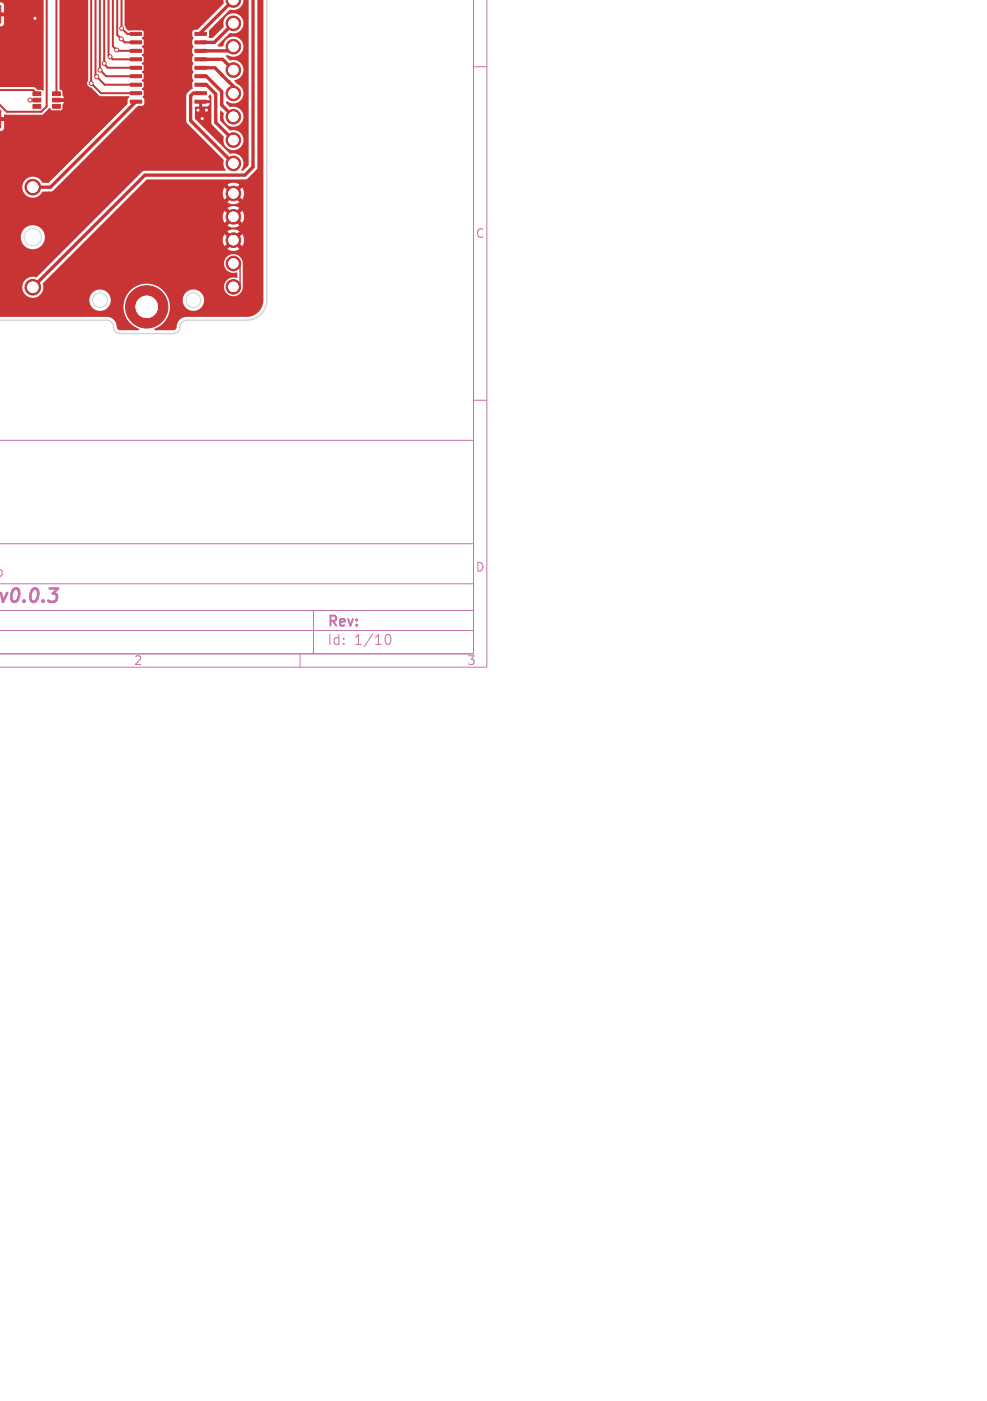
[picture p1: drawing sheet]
<svg xmlns="http://www.w3.org/2000/svg" width="148mm" height="210mm" viewBox="0 0 148 210" stroke-linecap="round" stroke-linejoin="round" font-family="sans-serif">
<defs><g id="words">
<text font-size="2.8" fill="#c872ab" x="1" y="90.9">v0.0.3</text>
<g font-size="2.1" fill="#c872ab">
<text x="49" y="94.3">Rev:</text>
<text x="49" y="96.9">Id:</text>
<text x="53.1" y="96.9">1/10</text>
</g>
<g font-size="1.8" fill="#c872ab">
<text x="71.3" y="35.9">C</text>
<text x="71.3" y="85.9">D</text>
<text x="20" y="99.9">2</text>
<text x="70" y="99.9">3</text>
</g>
</g></defs>
<path d="M71 0v98h-71h71v-32h-71M73 0v100h-73M71 10h2M71 60h2M0 85.4l.2 .1 .1 .2-.1 .6-.2 .1M0 94.5h71M0 91.5h71M0 87.5h71M0 81.5h71M45 98v2M47 91.5v6.5M57.7 95.7a.55 .55 0 0 1 .4-.6h.1a.94 .94 0 0 1 0 1.5h-.1a.55 .55 0 0 1-.4-.6" fill="none" stroke="#c872ab" stroke-width=".15"/>
<path d="M.1 88.9l.3 1.3" fill="none" stroke="#c872ab" stroke-width=".4"/>
<g fill="#c83434" stroke="#c83434" stroke-width=".15">
<path d="M33.9 0l2.1-.1a1.07 1.07 0 0 1-1 1.2 1.07 1.07 0 0 1-1.1-1.1z"/>
<path d="M7.9 15.7h1.2v.5h-1.2z"/>
<path d="M7.9 14.7h1.2v.6h-1.2z"/>
<path d="M7.9 13.8h1.2v.5h-1.2z"/>
<path d="M4.9 13.8h1.2v.5h-1.2z"/>
<path d="M4.9 14.7h1.2v.6h-1.2z"/>
<path d="M4.9 15.7h1.2v.5h-1.2z"/>
<path d="M-.1 16.6h.2v2.5h-.2z"/>
<path d="M-.1 .9h.2v2.5h-.2z"/>
<path d="M19.5 4.9h1.7v.4h-1.7z"/>
<path d="M19.5 6.1h1.7v.5h-1.7z"/>
<path d="M19.5 7.4h1.7v.4h-1.7z"/>
<path d="M19.5 8.7h1.7v.4h-1.7z"/>
<path d="M19.5 9.9h1.7v.5h-1.7z"/>
<path d="M19.5 11.2h1.7v.5h-1.7z"/>
<path d="M19.5 12.5h1.7v.4h-1.7z"/>
<path d="M19.5 13.7h1.7v.5h-1.7z"/>
<path d="M19.5 15h1.7v.5h-1.7z"/>
<path d="M29.2 15h1.7v.5h-1.7z"/>
<path d="M29.2 13.7h1.7v.5h-1.7z"/>
<path d="M29.2 12.5h1.7v.4h-1.7z"/>
<path d="M29.2 11.2h1.7v.5h-1.7z"/>
<path d="M29.2 9.9h1.7v.5h-1.7z"/>
<path d="M29.2 8.7h1.7v.4h-1.7z"/>
<path d="M29.2 7.4h1.7v.4h-1.7z"/>
<path d="M29.2 6.1h1.7v.5h-1.7z"/>
<path d="M29.2 4.9h1.7v.4h-1.7z"/>
<circle cx="35" cy="43" r="1.1"/>
<circle cx="35" cy="39.5" r="1.1"/>
<circle cx="35" cy="36" r="1.1"/>
<circle cx="35" cy="32.5" r="1.1"/>
<circle cx="35" cy="29" r="1.1"/>
<circle cx="35" cy="24.5" r="1.1"/>
<circle cx="35" cy="21" r="1.1"/>
<circle cx="35" cy="17.5" r="1.1"/>
<circle cx="35" cy="14" r="1.1"/>
<circle cx="35" cy="10.5" r="1.1"/>
<circle cx="35" cy="7" r="1.1"/>
<circle cx="35" cy="3.5" r="1.1"/>
<circle cx="4.9" cy="28.1" r="1.17"/>
<circle cx="4.9" cy="43.1" r="1.17"/>
<circle cx="22" cy="46" r="3.2"/>
<circle cx="4.5" cy="15" r=".3"/>
<circle cx="5.2" cy="2.8" r=".3"/>
<circle cx="29.7" cy="16.5" r=".3"/>
<circle cx="31" cy="16.5" r=".3"/>
<circle cx="30.3" cy="17.8" r=".3"/>
<circle cx="18.2" cy="4.2" r=".3"/>
<circle cx="13.7" cy="12.5" r=".3"/>
<circle cx="15" cy="10.5" r=".3"/>
<circle cx="14.5" cy="11.5" r=".3"/>
<circle cx="17.5" cy="7.5" r=".3"/>
<circle cx="18.2" cy="5.8" r=".3"/>
<circle cx="15.6" cy="9.5" r=".3"/>
<circle cx="16.5" cy="8.5" r=".3"/>
</g>
<path d="M7 0v16l-.8 .8h-5.2l-1.1-1.1M8.5 0v14.1M13.7 -.1v12.6l1.4 1.5h5.3M14.3 -.1v11.4l1.4 1.4h4.7M15 -.1v10.6l.9 .9h4.5M15.6 -.1v9.7l.6 .6h4.2M16.3 -.1v8.4l.6 .6h3.5M16.9 0v6.9l.7 .7h2.8M17.6 0v5.2l1.1 1.2h1.7M18.2 -.1v4.3l.9 .9h1.3M0 13.5h5l.5 .6M4.5 15h1" fill="none" stroke="#c83434" stroke-width=".3"/>
<path d="M37.9 -.1v25.1l-1.2 1.3h-15l-16.8 16.8M20.4 15.2l-12.8 12.9h-2.7M30.1 8.9h3.3l1.6 1.6M30.1 11.4h.9l2.2 2.3v2.1l1.8 1.7M30.1 10.2h2.1l2.8 2.7v1.1M30.1 14h-1.1l-.4 .4v3.7l6.4 6.4M30.1 12.7h.9l1.4 1.4v4.3l2.6 2.6M35 7l-.6 .6h-4.3M35 0l-4.9 4.9v.2M35 3.5l-2.9 2.9h-2" fill="none" stroke="#c83434" stroke-width=".5"/>
<path d="M36 39.5v3.5" fill="none" stroke="#c83434" stroke-width=".2"/>
<path d="M-.1 -.1v2h.7v-1.2l-.1-.2-.3-.1h-.3v1.5v-2h9.4h-2.8v13.7l-.9-.1-.6-.5h-5.1v-8.2v12.8h.7v-.4l.2-.1 5.5 .1 .2-.1 .9-.9 .4 .3h1.3l.2-.1 .1-.7 .2-.4h-1l-.1-.1v-.5h1.1l-.2-.4-.1-.7-.4-.3v-13.4h4.3v12.2a.66 .66 0 0 0-.1 .6 .66 .66 0 0 0 .6 .4l1.2 1.2 .2 .1h4.2l.1 .2-.3 .3v.7l-11.8 11.8h-.9a1.59 1.59 0 0 0-2.5-.6 1.59 1.59 0 0 0 0 2.5 1.59 1.59 0 0 0 2.5-.6h1.2l.4-.1 12.6-12.7h.8l.2-.2v-.8l-.2-.4 .1-.2v-.6l-.3-.4 .3-.3v-.7a.24 .24 0 0 1-.3-.2 .24 .24 0 0 1 .3-.3v-.7l-.3-.3 .3-.3v-.6l-.3-.4 .3-.3v-.6l-.3-.3 .3-.4v-.6l-.3-.3 .3-.4v-.5l-.3-.4 .3-.3v-.6l-.2-.2h-2l-.4-.4-.2-.4v-3.9h-6h23.8h-36.6h39.6v45.1a2.5 2.5 0 0 1-2.5 2.5h-9.3a2.01 2.01 0 0 0-1.3 1.8l-.4 .2h-2.7l-.2-.1a3.6 3.6 0 0 0 2.2-4.5h2.1a1.61 1.61 0 0 0 2.3 1.6 1.61 1.61 0 0 0 .3-2.8 1.61 1.61 0 0 0-2.6 .9v.3h-2.1a3.5 3.5 0 0 0-5.8-1.4 3.5 3.5 0 0 0 1.3 5.8l-.1 .2h-2.7a.52 .52 0 0 1-.5-.6 1.5 1.5 0 0 0-1.4-1.4h-16.2v-2.6h13.5a1.61 1.61 0 0 0 2.2 1.6 1.61 1.61 0 0 0 .4-2.7 1.61 1.61 0 0 0-2.6 .8v.3h-13.5v-2h3.4a1.61 1.61 0 0 0 1.9 1.7 1.61 1.61 0 0 0 1.2-2.1l3.1-3.1h24.1a1.5 1.5 0 0 0 2 1.5v.7l-.1 .1a1.4 1.4 0 0 0-1.9 1 1.4 1.4 0 0 0 1.3 1.7 1.4 1.4 0 0 0 1.5-1.5v-3.5a1.41 1.41 0 0 0-1.4-1.3 1.41 1.41 0 0 0-1.4 1.3h-24.1l3.5-3.5h20.4v.5l.3 .5 .6-.7 .5 .5-.7 .6 .1 .1a1.59 1.59 0 0 0 1.7-.1l-.7-.6 .5-.5 .6 .7 .1-.1a1.59 1.59 0 0 0-.1-1.7l-.6 .7-.5-.5 .7-.6-.1-.1a1.59 1.59 0 0 0-1.7 .1l.7 .6-.5 .5-.6-.7-.3 .8h-20.4l3.5-3.5h16.9v.5l.3 .5 .6-.7 .5 .5-.7 .6a1.58 1.58 0 0 0 1.8 0l-.7-.6 .5-.5 .6 .7 .1-.1a1.59 1.59 0 0 0-.1-1.7l-.6 .7-.5-.5 .7-.6-.1-.1a1.59 1.59 0 0 0-1.7 .1l.7 .6-.5 .5-.6-.7-.3 .8h-16.9l3.5-3.5h13.4v.5l.3 .5 .6-.7 .5 .5-.7 .6a1.58 1.58 0 0 0 1.8 0l-.7-.6 .5-.5 .6 .7 .1-.1a1.59 1.59 0 0 0-.1-1.7l-.6 .7-.5-.5 .7-.6-.1-.1a1.59 1.59 0 0 0-1.7 .1l.7 .6-.5 .5-.6-.7-.3 .8h-13.4l2-2h14.8l.3-.1 1.4-1.5 .1-25.4h-5.1h3.8v24.8l-.8 .9-.3-.1a1.59 1.59 0 0 0 0-1.9 1.59 1.59 0 0 0-1.8-.6l-5.2-5.2 .1-1.8h1.7l.3-.2 .1-.3h-1.1v.5h-.4v-.6l.2-.2 .1-.2h1.2l-.2-.5 .2-.3 .3 .2v4.1l1.8 1.9a1.52 1.52 0 0 0 1 2.1 1.52 1.52 0 0 0 1.9-1.2 1.52 1.52 0 0 0-1.3-1.8h-.7l-1.4-1.4v-1.4l.2-.1 .4 .4a1.51 1.51 0 0 0 1.2 2 1.51 1.51 0 0 0 1.7-1.7 1.51 1.51 0 0 0-2-1.2l-.6-.6 .1-.3a1.56 1.56 0 0 0 2.3-.4 1.56 1.56 0 0 0-.8-2.3l-.3-.3v-.2a1.54 1.54 0 0 0 1.2-1.9 1.54 1.54 0 0 0-2-1.1l-.5-.6 .1-.1h.2a1.51 1.51 0 0 0 2.2-.8 1.51 1.51 0 0 0-1.1-2 1.51 1.51 0 0 0-1.8 1.4l-.8 .1-.1-.2 1.8-1.8a1.52 1.52 0 0 0 2.1-1 1.52 1.52 0 0 0-1.2-1.9 1.52 1.52 0 0 0-1.8 1.3v.7l-1.6 1.6h-.6v-1.1l3.2-3.2a1.48 1.48 0 0 0 2-1.5h-3v.7l-3.8 3.8-.6 .1-.2 .1v.9a.38 .38 0 0 1-.1 .6l.1 .7a.38 .38 0 0 1-.1 .6l.1 .7a.38 .38 0 0 1-.1 .5l.1 .8a.38 .38 0 0 1-.1 .5l.1 .7a.38 .38 0 0 1-.1 .6l.1 .7a.38 .38 0 0 1-.1 .5l.1 .9-.8 .6-.2 .4 .1 4 5.6 5.7a2.16 2.16 0 0 0 .2 1.5l-12.4 .2-15.9 15.9a1.6 1.6 0 0 0-2.2 1.3h-3.4v-7.5h3.2v.3a1.8 1.8 0 0 0 2.8 1.4 1.8 1.8 0 0 0 0-3.1 1.8 1.8 0 0 0-2.8 1.4h-3.2v-16.2v.4a.52 .52 0 0 0 .7-.4v-1h-.7v1.4v-16.1v.7v-.3h.5l.2-.2v-1.3h-.7v1.5z" fill="#c83434"/>
<g fill="#fff" stroke="#fff" stroke-width=".15">
<path d="M34.3 0l1.3-.1a.68 .68 0 0 1-.6 .8 .68 .68 0 0 1-.7-.7z"/>
<circle cx="4.5" cy="15" r=".15"/>
<circle cx="5.2" cy="2.7" r=".15"/>
<circle cx="29.7" cy="16.5" r=".15"/>
<circle cx="31" cy="16.5" r=".15"/>
<circle cx="30.3" cy="17.8" r=".15"/>
<circle cx="18.2" cy="4.3" r=".15"/>
<circle cx="13.7" cy="12.5" r=".15"/>
<circle cx="15" cy="10.5" r=".15"/>
<circle cx="14.5" cy="11.5" r=".15"/>
<circle cx="17.5" cy="7.5" r=".15"/>
<circle cx="18.2" cy="5.8" r=".15"/>
<circle cx="15.6" cy="9.5" r=".15"/>
<circle cx="16.5" cy="8.5" r=".15"/>
<circle cx="35" cy="43" r=".7"/>
<circle cx="35" cy="39.5" r=".7"/>
<circle cx="35" cy="36" r=".7"/>
<circle cx="35" cy="32.5" r=".7"/>
<circle cx="35" cy="29" r=".7"/>
<circle cx="35" cy="24.5" r=".7"/>
<circle cx="35" cy="21" r=".7"/>
<circle cx="35" cy="17.5" r=".7"/>
<circle cx="35" cy="14" r=".7"/>
<circle cx="35" cy="10.5" r=".7"/>
<circle cx="35" cy="7" r=".7"/>
<circle cx="35" cy="3.5" r=".7"/>
<circle cx="4.9" cy="28.1" r=".77"/>
<circle cx="4.9" cy="43.1" r=".77"/>
<circle cx="22" cy="46" r="1.6"/>
</g>
<path d="M40 0v45a3 3 0 0 1-3 3h-9a1.16 1.16 0 0 0-1.1 1.3l-.3 .5-.5 .2h-8.1a1.16 1.16 0 0 1-1.1-1.3l-.3-.5-.6-.2h-16.1" fill="none" stroke="#d0d2cd" stroke-width=".2"/>
<g fill="none" stroke="#d0d2cd" stroke-width=".15">
<circle cx="4.9" cy="35.6" r="1.3"/>
<circle cx="15" cy="45" r="1.1"/>
<circle cx="29" cy="45" r="1.1"/>
</g>
<g fill="#d0d2cd" stroke="#d0d2cd" stroke-width=".15">
<path d="M34.3 0l1.3-.1a.68 .68 0 0 1-.6 .8 .68 .68 0 0 1-.7-.7z"/>
<circle cx="35" cy="43" r=".7"/>
<circle cx="35" cy="39.5" r=".7"/>
<circle cx="35" cy="36" r=".7"/>
<circle cx="35" cy="32.5" r=".7"/>
<circle cx="35" cy="29" r=".7"/>
<circle cx="35" cy="24.5" r=".7"/>
<circle cx="35" cy="21" r=".7"/>
<circle cx="35" cy="17.5" r=".7"/>
<circle cx="35" cy="14" r=".7"/>
<circle cx="35" cy="10.5" r=".7"/>
<circle cx="35" cy="7" r=".7"/>
<circle cx="35" cy="3.5" r=".7"/>
<circle cx="4.9" cy="28.1" r=".77"/>
<circle cx="4.9" cy="43.1" r=".77"/>
<circle cx="22" cy="46" r="1.6"/>
</g>
<use href="#words"/>
</svg>
